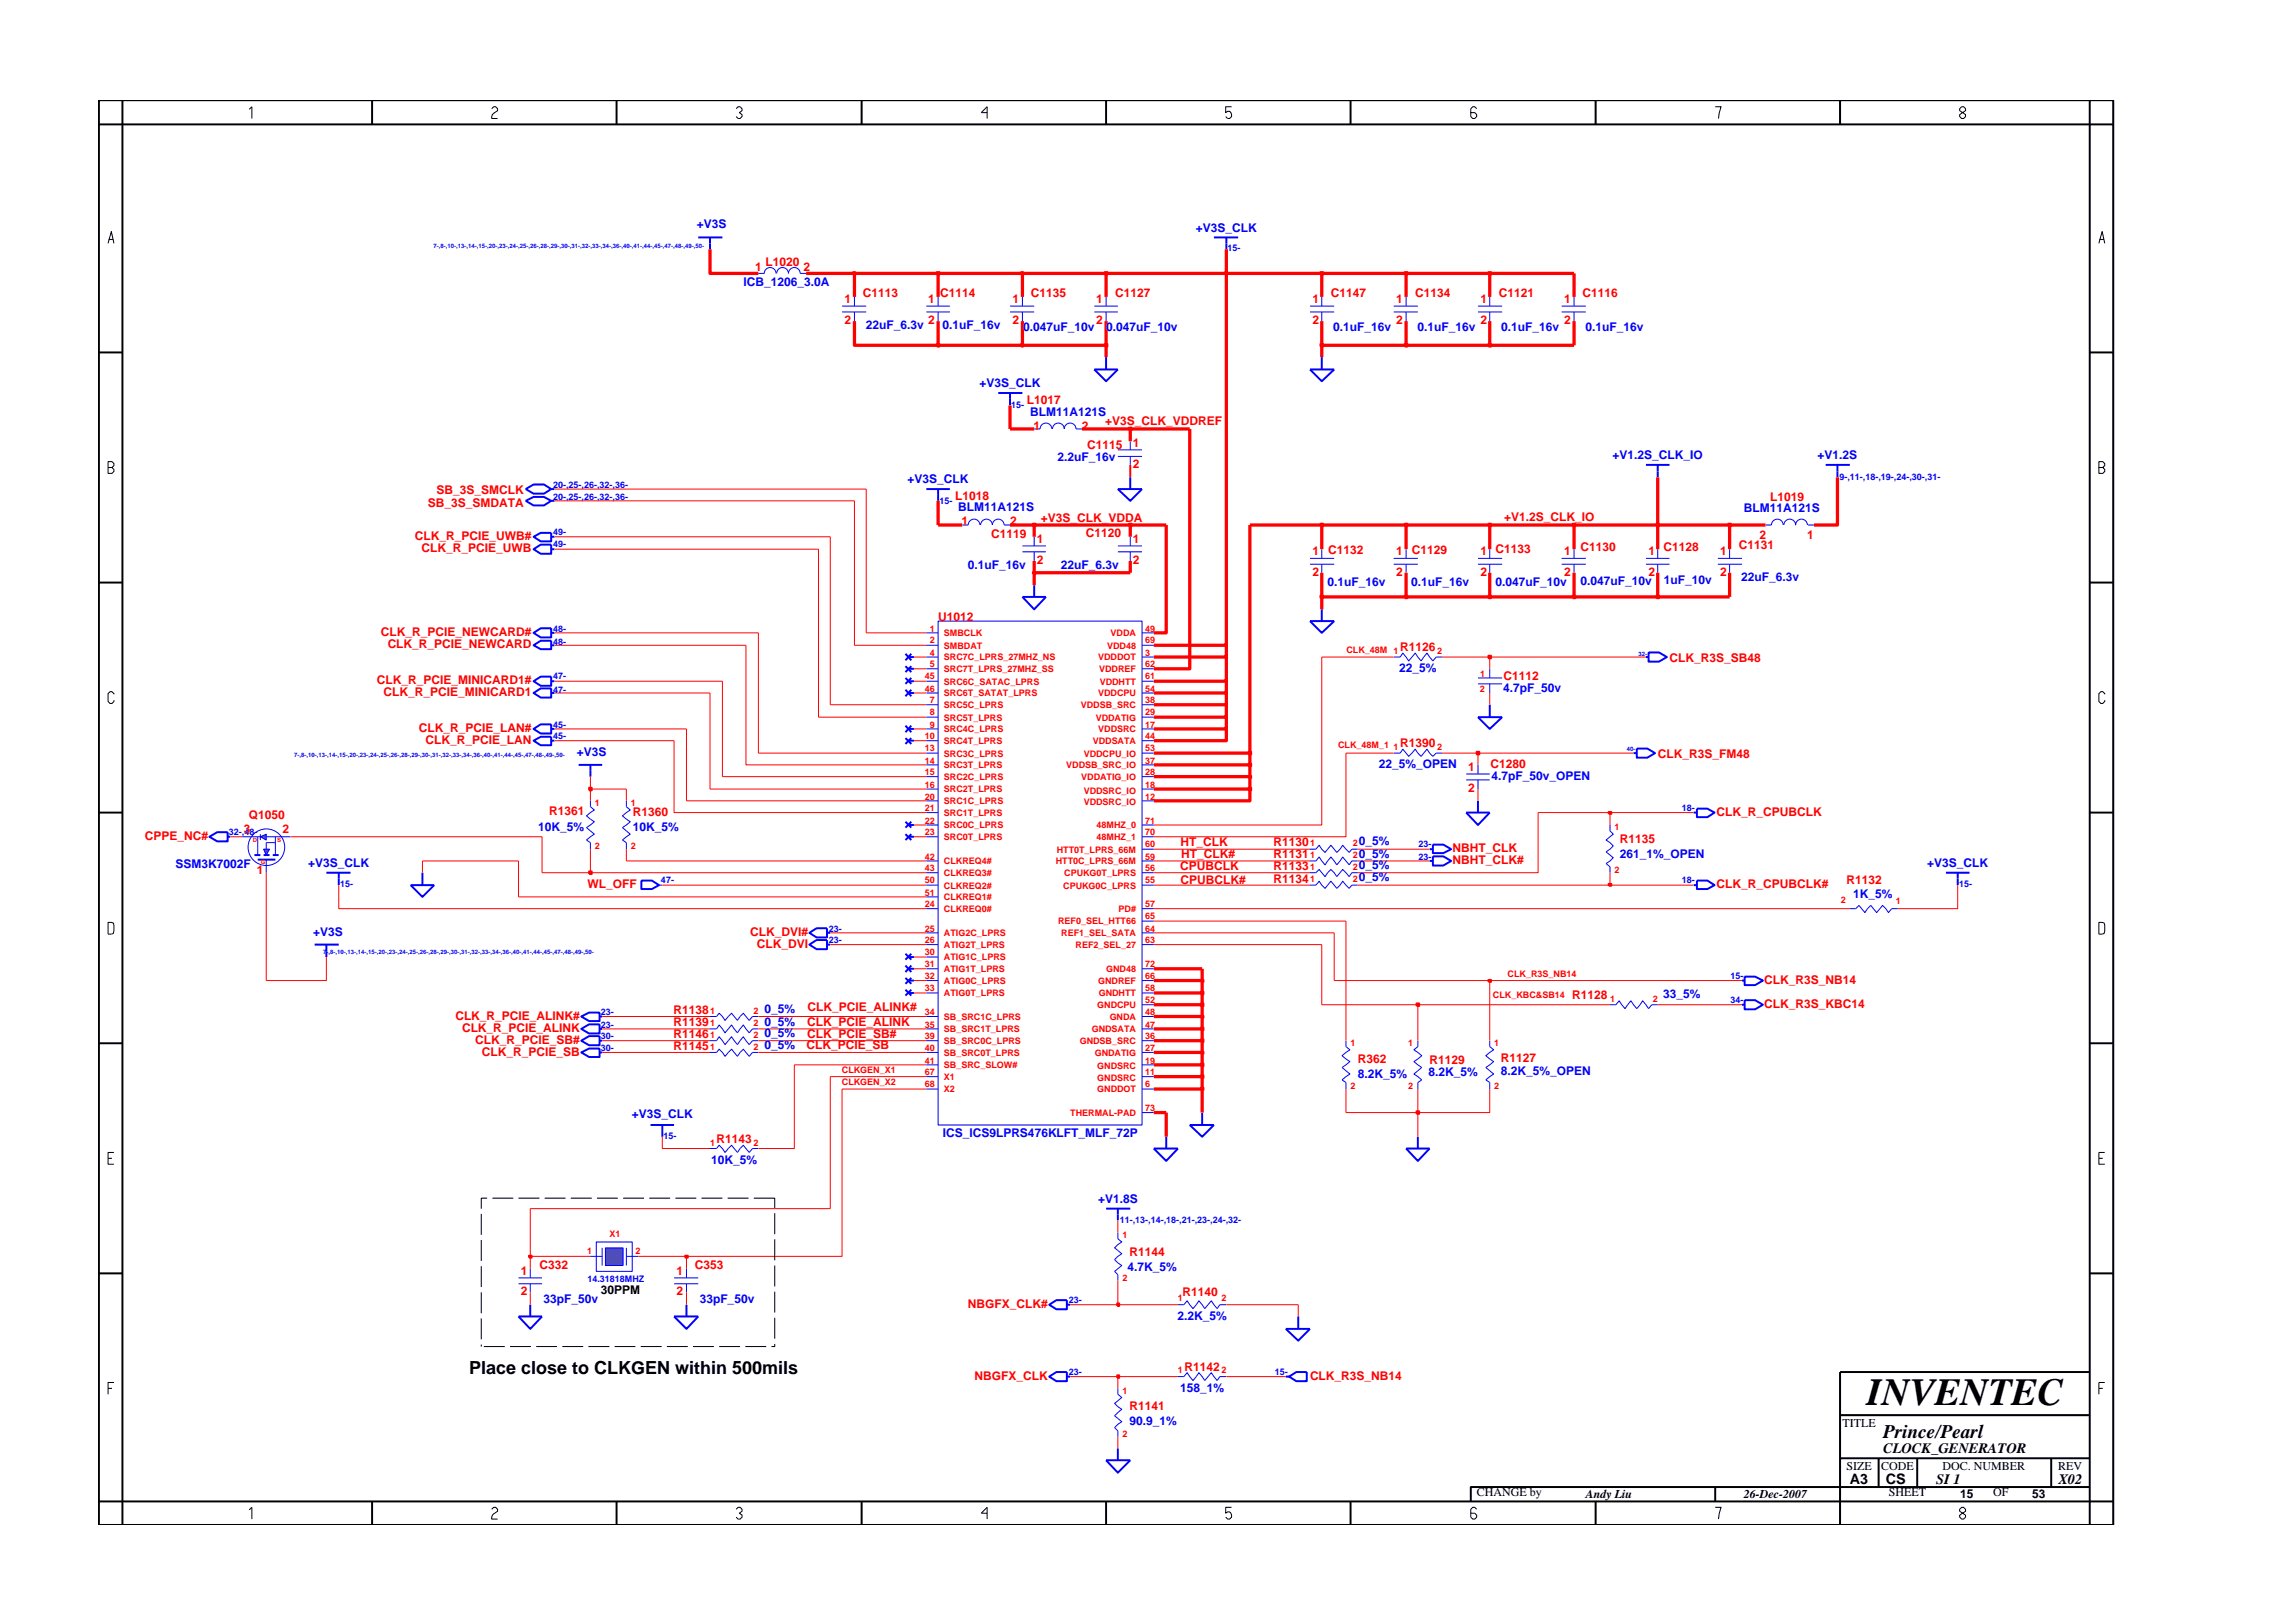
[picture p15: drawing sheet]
<svg xmlns="http://www.w3.org/2000/svg" width="297mm" height="210mm" viewBox="0 0 297 210" stroke-linecap="round" stroke-linejoin="round" font-family="sans-serif">
<defs><g id="words">
<text font-size="5" x="241.8" y="182">INVENTEC</text>
<text font-size="2.5" x="244" y="186.3">Prince/Pearl</text>
<text font-size="2.3" x="60.8" y="178">Place close to CLKGEN within 500mils</text>
<g font-size="1.9">
<text x="244" y="188.2">CLOCK_GENERATOR</text>
<text x="239.6" y="192.2">A3</text>
<text x="244.3" y="192.3">CS</text>
<text x="250.8" y="192.2">SI 1</text>
<text x="266.6" y="192.2">X02</text>
</g>
<g font-size="1.6" fill="#00f">
<text x="90.3" y="29.6">+V3S</text>
<text x="154.9" y="30">+V3S_CLK</text>
<text x="96.3" y="37.1">ICB_1206_3.0A</text>
<text x="112.2" y="42.6">22uF_6.3v</text>
<text x="122.1" y="42.6">0.1uF_16v</text>
<text x="132.5" y="42.9">0.047uF_10v</text>
<text x="143.3" y="42.9">0.047uF_10v</text>
<text x="172.7" y="42.9">0.1uF_16v</text>
<text x="183.6" y="42.9">0.1uF_16v</text>
<text x="194.5" y="42.9">0.1uF_16v</text>
<text x="205.4" y="42.9">0.1uF_16v</text>
<text x="126.9" y="50.2">+V3S_CLK</text>
<text x="133.5" y="53.9">BLM11A121S</text>
<text x="137" y="59.7">2.2uF_16v</text>
<text x="208.9" y="59.5">+V1.2S_CLK_IO</text>
<text x="235.5" y="59.5">+V1.2S</text>
<text x="117.6" y="62.6">+V3S_CLK</text>
<text x="124.1" y="66.2">BLM11A121S</text>
<text x="225.9" y="66.3">BLM11A121S</text>
<text x="125.4" y="73.8">0.1uF_16v</text>
<text x="137.4" y="73.7">22uF_6.3v</text>
<text x="172" y="75.9">0.1uF_16v</text>
<text x="182.8" y="75.9">0.1uF_16v</text>
<text x="193.7" y="76">0.047uF_10v</text>
<text x="204.8" y="75.8">0.047uF_10v</text>
<text x="215.5" y="75.7">1uF_10v</text>
<text x="225.5" y="75.3">22uF_6.3v</text>
<text x="181.3" y="87.1">22_5%</text>
<text x="194.7" y="89.7">4.7pF_50v</text>
<text x="74.7" y="97.9">+V3S</text>
<text x="178.6" y="99.5">22_5%_OPEN</text>
<text x="193.2" y="101.1">4.7pF_50v_OPEN</text>
<text x="69.7" y="107.6">10K_5%</text>
<text x="82" y="107.6">10K_5%</text>
<text x="22.7" y="112.4">SSM3K7002F</text>
<text x="39.9" y="112.3">+V3S_CLK</text>
<text x="176" y="109.5">0_5%</text>
<text x="176" y="112.6">0_5%</text>
<text x="176" y="111.1">0_5%</text>
<text x="209.8" y="111.1">261_1%_OPEN</text>
<text x="249.7" y="112.3">+V3S_CLK</text>
<text x="176" y="114.2">0_5%</text>
<text x="240" y="116.3">1K_5%</text>
<text x="40.6" y="121.3">+V3S</text>
<text x="99" y="131.3">0_5%</text>
<text x="215.5" y="129.3">33_5%</text>
<text x="99" y="134.4">0_5%</text>
<text x="99" y="132.9">0_5%</text>
<text x="99" y="135.9">0_5%</text>
<text x="175.9" y="139.6">8.2K_5%</text>
<text x="185.1" y="139.4">8.2K_5%</text>
<text x="194.4" y="139.3">8.2K_5%_OPEN</text>
<text x="81.8" y="144.9">+V3S_CLK</text>
<text x="122.1" y="147.3">ICS_ICS9LPRS476KLFT_MLF_72P</text>
<text x="92.1" y="150.7">10K_5%</text>
<text x="142.2" y="155.8">+V1.8S</text>
<text x="146.1" y="164.6">4.7K_5%</text>
<text x="70.4" y="168.8">33pF_50v</text>
<text x="90.6" y="168.8">33pF_50v</text>
<text x="152.5" y="171">2.2K_5%</text>
<text x="146.3" y="184.6">90.9_1%</text>
<text x="152.9" y="180.3">158_1%</text>
</g>
<g font-size="1.6" fill="#f00">
<text x="97.8" y="35.2">1</text>
<text x="99.2" y="34.4">L1020</text>
<text x="104.1" y="35.2">2</text>
<text x="109.4" y="39.3">1</text>
<text x="109.4" y="42">2</text>
<text x="111.8" y="38.5">C1113</text>
<text x="120.2" y="39.3">1</text>
<text x="120.2" y="42">2</text>
<text x="121.8" y="38.5">C1114</text>
<text x="131.2" y="39.3">1</text>
<text x="131.2" y="42">2</text>
<text x="133.5" y="38.5">C1135</text>
<text x="142" y="39.3">1</text>
<text x="142" y="42">2</text>
<text x="144.5" y="38.5">C1127</text>
<text x="170" y="39.3">1</text>
<text x="170" y="42">2</text>
<text x="172.4" y="38.5">C1147</text>
<text x="180.9" y="39.3">1</text>
<text x="180.9" y="42">2</text>
<text x="183.3" y="38.5">C1134</text>
<text x="191.8" y="39.3">1</text>
<text x="191.8" y="42">2</text>
<text x="194.2" y="38.5">C1121</text>
<text x="202.6" y="39.3">1</text>
<text x="202.6" y="42">2</text>
<text x="205" y="38.5">C1116</text>
<text x="133" y="52.4">L1017</text>
<text x="133.9" y="55.7">1</text>
<text x="140.2" y="55.7">2</text>
<text x="140.8" y="58.2">C1115</text>
<text x="143.2" y="55">+V3S_CLK_VDDREF</text>
<text x="146.7" y="57.9">1</text>
<text x="55.4" y="65.6">SB_3S_SMDATA</text>
<text x="56.5" y="64">SB_3S_SMCLK</text>
<text x="123.7" y="64.8">L1018</text>
<text x="146.7" y="60.6">2</text>
<text x="229.3" y="65">L1019</text>
<text x="53.8" y="70">CLK_R_PCIE_UWB#</text>
<text x="54.6" y="71.5">CLK_R_PCIE_UWB</text>
<text x="124.6" y="68">1</text>
<text x="128.4" y="69.7">C1119</text>
<text x="130.8" y="68">2</text>
<text x="134.3" y="70.4">1</text>
<text x="134.8" y="67.6">+V3S_CLK_VDDA</text>
<text x="140.7" y="69.6">C1120</text>
<text x="146.8" y="70.4">1</text>
<text x="170" y="71.9">1</text>
<text x="172.1" y="71.7">C1132</text>
<text x="180.9" y="71.9">1</text>
<text x="182.9" y="71.7">C1129</text>
<text x="191.8" y="71.9">1</text>
<text x="193.7" y="71.6">C1133</text>
<text x="194.8" y="67.5">+V1.2S_CLK_IO</text>
<text x="202.6" y="71.9">1</text>
<text x="204.8" y="71.4">C1130</text>
<text x="213.5" y="71.9">1</text>
<text x="215.5" y="71.4">C1128</text>
<text x="222.9" y="71.9">1</text>
<text x="225.2" y="71.1">C1131</text>
<text x="227.9" y="69.9">2</text>
<text x="234.1" y="69.9">1</text>
<text x="134.3" y="73.1">2</text>
<text x="146.8" y="73.1">2</text>
<text x="170" y="74.6">2</text>
<text x="180.9" y="74.6">2</text>
<text x="191.8" y="74.6">2</text>
<text x="202.6" y="74.6">2</text>
<text x="213.5" y="74.6">2</text>
<text x="222.9" y="74.6">2</text>
<text x="49.4" y="82.4">CLK_R_PCIE_NEWCARD#</text>
<text x="50.2" y="83.9">CLK_R_PCIE_NEWCARD</text>
<text x="121.5" y="80.5">U1012</text>
<text x="48.8" y="88.6">CLK_R_PCIE_MINICARD1#</text>
<text x="181.4" y="84.4">R1126</text>
<text x="194.8" y="88.1">C1112</text>
<text x="216.3" y="85.7">CLK_R3S_SB48</text>
<text x="49.7" y="90.2">CLK_R_PCIE_MINICARD1</text>
<text x="54.3" y="94.8">CLK_R_PCIE_LAN#</text>
<text x="55.1" y="96.4">CLK_R_PCIE_LAN</text>
<text x="181.4" y="96.8">R1390</text>
<text x="190.2" y="99.9">1</text>
<text x="193.1" y="99.5">C1280</text>
<text x="214.7" y="98.1">CLK_R3S_FM48</text>
<text x="31.6" y="107.9">3</text>
<text x="32.2" y="106.1">Q1050</text>
<text x="36.6" y="107.9">2</text>
<text x="71.1" y="105.6">R1361</text>
<text x="82" y="105.7">R1360</text>
<text x="190.2" y="102.6">2</text>
<text x="222.4" y="105.7">CLK_R_CPUBCLK</text>
<text x="18.8" y="108.8">CPPE_NC#</text>
<text x="33.3" y="113.3">1</text>
<text x="152.9" y="112.7">CPUBCLK</text>
<text x="152.9" y="109.6">HT_CLK</text>
<text x="153" y="111.1">HT_CLK#</text>
<text x="165" y="109.6">R1130</text>
<text x="165" y="112.7">R1133</text>
<text x="165" y="111.2">R1131</text>
<text x="188.2" y="111.9">NBHT_CLK#</text>
<text x="188.2" y="110.3">NBHT_CLK</text>
<text x="209.8" y="109.2">R1135</text>
<text x="76.1" y="115">WL_OFF</text>
<text x="152.9" y="114.5">CPUBCLK#</text>
<text x="165" y="114.3">R1134</text>
<text x="222.4" y="115">CLK_R_CPUBCLK#</text>
<text x="239.2" y="114.6">R1132</text>
<text x="97.2" y="121.3">CLK_DVI#</text>
<text x="98" y="122.8">CLK_DVI</text>
<text x="87.2" y="131.3">R1138</text>
<text x="104.6" y="131">CLK_PCIE_ALINK#</text>
<text x="203.6" y="129.4">R1128</text>
<text x="228.5" y="130.6">CLK_R3S_KBC14</text>
<text x="228.5" y="127.4">CLK_R3S_NB14</text>
<text x="59" y="132.1">CLK_R_PCIE_ALINK#</text>
<text x="59.8" y="133.7">CLK_R_PCIE_ALINK</text>
<text x="61.6" y="135.2">CLK_R_PCIE_SB#</text>
<text x="62.4" y="136.8">CLK_R_PCIE_SB</text>
<text x="87.2" y="134.5">R1146</text>
<text x="87.2" y="133">R1139</text>
<text x="87.2" y="136">R1145</text>
<text x="104.5" y="135.9">CLK_PCIE_SB</text>
<text x="104.5" y="132.9">CLK_PCIE_ALINK</text>
<text x="104.6" y="134.5">CLK_PCIE_SB#</text>
<text x="175.9" y="137.7">R362</text>
<text x="185.2" y="137.8">R1129</text>
<text x="194.4" y="137.6">R1127</text>
<text x="92.8" y="148">R1143</text>
<text x="67.5" y="165.1">1</text>
<text x="67.5" y="167.8">2</text>
<text x="69.9" y="164.3">C332</text>
<text x="87.6" y="165.1">1</text>
<text x="87.6" y="167.8">2</text>
<text x="90" y="164.3">C353</text>
<text x="146.3" y="162.7">R1144</text>
<text x="153.2" y="167.9">R1140</text>
<text x="125.4" y="169.4">NBGFX_CLK#</text>
<text x="126.3" y="178.7">NBGFX_CLK</text>
<text x="153.4" y="177.6">R1142</text>
<text x="169.7" y="178.7">CLK_R3S_NB14</text>
<text x="146.3" y="182.7">R1141</text>
</g>
<g font-size="1.6">
<text x="77.8" y="167.7">30PPM</text>
<text x="238.7" y="184.8">TITLE</text>
<text x="239.2" y="190.4">SIZE</text>
<text x="243.7" y="190.4">CODE</text>
<text x="251.6" y="190.4">DOC. NUMBER</text>
<text x="266.6" y="190.4">REV</text>
<text x="191.3" y="193.9">CHANGE by</text>
<text x="205.4" y="194.1">Andy Liu</text>
<text x="225.9" y="194.1">26-Dec-2007</text>
<text x="244.7" y="193.9">SHEET</text>
<text x="253.9" y="194.1">15</text>
<text x="258.2" y="193.9">OF</text>
<text x="263.3" y="194.1">53</text>
</g>
<g font-size="1.2" fill="#00f">
<text x="159" y="32.6">15-</text>
<text x="131" y="52.8">15-</text>
<text x="71.7" y="63.2">20-,25-,26-,32-,36-</text>
<text x="71.7" y="64.7">20-,25-,26-,32-,36-</text>
<text x="121.7" y="65.3">15-</text>
<text x="238.3" y="62.1">9-,11-,18-,19-,24-,30-,31-</text>
<text x="71.7" y="70.9">49-</text>
<text x="71.7" y="69.4">49-</text>
<text x="71.7" y="83.6">48-</text>
<text x="71.7" y="81.8">48-</text>
<text x="71.7" y="89.8">47-</text>
<text x="71.7" y="88">47-</text>
<text x="71.7" y="94.3">45-</text>
<text x="71.7" y="95.8">45-</text>
<text x="217.9" y="105.1">18-</text>
<text x="29.7" y="108.2">32-,48-</text>
<text x="183.8" y="109.8">23-</text>
<text x="183.8" y="111.4">23-</text>
<text x="44.1" y="115">15-</text>
<text x="85.6" y="114.4">47-</text>
<text x="217.9" y="114.4">18-</text>
<text x="253.8" y="115">15-</text>
<text x="107.4" y="122.2">23-</text>
<text x="107.4" y="120.7">23-</text>
<text x="77.8" y="131.5">23-</text>
<text x="224.2" y="126.9">15-</text>
<text x="224.2" y="130">34-</text>
<text x="77.8" y="133.1">23-</text>
<text x="77.8" y="134.6">30-</text>
<text x="77.8" y="136.2">30-</text>
<text x="86" y="147.5">15-</text>
<text x="145.1" y="158.5">11-,13-,14-,18-,21-,23-,24-,32-</text>
<text x="76.1" y="166.1">14.31818MHZ</text>
<text x="138.5" y="168.9">23-</text>
<text x="138.5" y="178.2">23-</text>
<text x="165.1" y="178.2">15-</text>
</g>
<g font-size="1.2" fill="#f00">
<text x="120.5" y="81.8">1</text>
<text x="120.5" y="83.3">2</text>
<text x="122.3" y="82.4">SMBCLK</text>
<text x="143.9" y="82.4">VDDA</text>
<text x="148.4" y="83.3">69</text>
<text x="148.4" y="81.8">49</text>
<text x="119.8" y="88">45</text>
<text x="119.8" y="89.6">46</text>
<text x="120.5" y="84.9">4</text>
<text x="120.5" y="86.5">5</text>
<text x="122.3" y="88.7">SRC6C_SATAC_LPRS</text>
<text x="122.3" y="85.6">SRC7C_LPRS_27MHZ_NS</text>
<text x="122.3" y="87.1">SRC7T_LPRS_27MHZ_SS</text>
<text x="122.3" y="84">SMBDAT</text>
<text x="142.3" y="85.6">VDDDOT</text>
<text x="142.4" y="87.1">VDDREF</text>
<text x="142.5" y="88.7">VDDHTT</text>
<text x="143.4" y="84">VDD48</text>
<text x="148.4" y="89.6">54</text>
<text x="148.4" y="84.9">3</text>
<text x="148.4" y="88">61</text>
<text x="148.4" y="86.5">62</text>
<text x="174.4" y="84.6">CLK_48M</text>
<text x="180.5" y="84.7">1</text>
<text x="186.2" y="84.7">2</text>
<text x="191.7" y="89.6">2</text>
<text x="191.7" y="87.7">1</text>
<text x="119.8" y="95.8">10</text>
<text x="120.5" y="94.3">9</text>
<text x="120.5" y="91.1">7</text>
<text x="120.5" y="92.7">8</text>
<text x="122.3" y="94.9">SRC4C_LPRS</text>
<text x="122.3" y="91.7">SRC5C_LPRS</text>
<text x="122.3" y="93.3">SRC5T_LPRS</text>
<text x="122.3" y="90.2">SRC6T_SATAT_LPRS</text>
<text x="140" y="91.7">VDDSB_SRC</text>
<text x="141.9" y="93.3">VDDATIG</text>
<text x="142.3" y="90.2">VDDCPU</text>
<text x="142.3" y="94.9">VDDSRC</text>
<text x="148.4" y="92.7">29</text>
<text x="148.4" y="95.8">44</text>
<text x="148.4" y="91.1">38</text>
<text x="148.4" y="94.3">17</text>
<text x="119.8" y="100.4">15</text>
<text x="119.8" y="97.3">13</text>
<text x="119.8" y="98.9">14</text>
<text x="122.3" y="98">SRC3C_LPRS</text>
<text x="122.3" y="99.5">SRC3T_LPRS</text>
<text x="122.3" y="96.4">SRC4T_LPRS</text>
<text x="122.3" y="101.1">SRC2C_LPRS</text>
<text x="138.1" y="99.5">VDDSB_SRC_IO</text>
<text x="140.1" y="101.1">VDDATIG_IO</text>
<text x="140.4" y="98">VDDCPU_IO</text>
<text x="141.5" y="96.4">VDDSATA</text>
<text x="148.4" y="100.4">28</text>
<text x="148.4" y="97.3">53</text>
<text x="148.4" y="98.9">37</text>
<text x="173.3" y="96.9">CLK_48M_1</text>
<text x="180.5" y="97.1">1</text>
<text x="186.2" y="97.1">2</text>
<text x="77.1" y="104.5">1</text>
<text x="81.7" y="104.5">1</text>
<text x="119.8" y="102.1">16</text>
<text x="119.8" y="106.7">22</text>
<text x="119.8" y="103.6">20</text>
<text x="119.8" y="105.1">21</text>
<text x="122.3" y="102.7">SRC2T_LPRS</text>
<text x="122.3" y="107.3">SRC0C_LPRS</text>
<text x="122.3" y="104.2">SRC1C_LPRS</text>
<text x="122.3" y="105.7">SRC1T_LPRS</text>
<text x="140.4" y="104.3">VDDSRC_IO</text>
<text x="140.4" y="102.8">VDDSRC_IO</text>
<text x="142.1" y="107.3">48MHZ_0</text>
<text x="148.4" y="103.6">12</text>
<text x="148.4" y="102.1">18</text>
<text x="148.4" y="106.7">71</text>
<text x="209.2" y="107.6">1</text>
<text x="77.1" y="110">2</text>
<text x="81.7" y="110">2</text>
<text x="119.8" y="108.2">23</text>
<text x="119.8" y="112.9">43</text>
<text x="119.8" y="111.4">42</text>
<text x="122.3" y="108.8">SRC0T_LPRS</text>
<text x="122.3" y="113.5">CLKREQ3#</text>
<text x="122.3" y="112">CLKREQ4#</text>
<text x="136.8" y="112">HTT0C_LPRS_66M</text>
<text x="136.9" y="110.4">HTT0T_LPRS_66M</text>
<text x="137.9" y="113.5">CPUKG0T_LPRS</text>
<text x="142.1" y="108.8">48MHZ_1</text>
<text x="148.4" y="111.4">59</text>
<text x="148.4" y="109.8">60</text>
<text x="148.4" y="112.9">56</text>
<text x="148.4" y="108.2">70</text>
<text x="169.7" y="111.1">1</text>
<text x="169.7" y="109.6">1</text>
<text x="169.7" y="112.7">1</text>
<text x="175.2" y="109.6">2</text>
<text x="175.2" y="111.1">2</text>
<text x="175.2" y="112.7">2</text>
<text x="209.2" y="113.1">2</text>
<text x="119.8" y="116">51</text>
<text x="119.8" y="114.4">50</text>
<text x="119.8" y="117.5">24</text>
<text x="122.3" y="115.1">CLKREQ2#</text>
<text x="122.3" y="118.2">CLKREQ0#</text>
<text x="122.3" y="116.6">CLKREQ1#</text>
<text x="137.1" y="119.8">REF0_SEL_HTT66</text>
<text x="137.7" y="115.1">CPUKG0C_LPRS</text>
<text x="144.9" y="118.2">PD#</text>
<text x="148.4" y="117.5">57</text>
<text x="148.4" y="119.1">65</text>
<text x="148.4" y="114.4">55</text>
<text x="169.7" y="114.2">1</text>
<text x="175.2" y="114.2">2</text>
<text x="238.5" y="117">2</text>
<text x="245.6" y="117.1">1</text>
<text x="119.8" y="123.7">30</text>
<text x="119.8" y="125.3">31</text>
<text x="119.8" y="120.7">25</text>
<text x="119.8" y="122.2">26</text>
<text x="122.3" y="124.4">ATIG1C_LPRS</text>
<text x="122.3" y="125.9">ATIG1T_LPRS</text>
<text x="122.3" y="121.3">ATIG2C_LPRS</text>
<text x="122.3" y="122.8">ATIG2T_LPRS</text>
<text x="137.5" y="121.3">REF1_SEL_SATA</text>
<text x="139.3" y="122.8">REF2_SEL_27</text>
<text x="143.3" y="125.9">GND48</text>
<text x="148.4" y="120.7">64</text>
<text x="148.4" y="122.2">63</text>
<text x="148.4" y="125.3">72</text>
<text x="92" y="131.3">1</text>
<text x="97.6" y="131.3">2</text>
<text x="119.8" y="131.5">34</text>
<text x="119.8" y="126.9">32</text>
<text x="119.8" y="128.4">33</text>
<text x="122.3" y="127.5">ATIG0C_LPRS</text>
<text x="122.3" y="129.1">ATIG0T_LPRS</text>
<text x="142.1" y="130.6">GNDCPU</text>
<text x="142.3" y="127.5">GNDREF</text>
<text x="142.3" y="129.1">GNDHTT</text>
<text x="148.4" y="128.4">58</text>
<text x="148.4" y="126.9">66</text>
<text x="148.4" y="131.5">48</text>
<text x="148.4" y="130">52</text>
<text x="193.4" y="129.3">CLK_KBC&amp;SB14</text>
<text x="195.3" y="126.5">CLK_R3S_NB14</text>
<text x="208.6" y="129.8">1</text>
<text x="214.1" y="129.8">2</text>
<text x="92" y="134.5">1</text>
<text x="92" y="132.9">1</text>
<text x="92" y="136">1</text>
<text x="97.6" y="134.5">2</text>
<text x="97.6" y="132.9">2</text>
<text x="97.6" y="136">2</text>
<text x="119.8" y="136.2">40</text>
<text x="119.8" y="133.1">35</text>
<text x="119.8" y="137.8">41</text>
<text x="119.8" y="134.6">39</text>
<text x="122.3" y="136.8">SB_SRC0T_LPRS</text>
<text x="122.3" y="132.1">SB_SRC1C_LPRS</text>
<text x="122.3" y="133.7">SB_SRC1T_LPRS</text>
<text x="122.3" y="135.3">SB_SRC0C_LPRS</text>
<text x="139.9" y="135.3">GNDSB_SRC</text>
<text x="141.4" y="133.7">GNDSATA</text>
<text x="141.8" y="136.8">GNDATIG</text>
<text x="143.7" y="132.1">GNDA</text>
<text x="148.4" y="133.1">47</text>
<text x="148.4" y="134.6">36</text>
<text x="148.4" y="136.2">27</text>
<text x="148.4" y="137.8">19</text>
<text x="174.9" y="135.5">1</text>
<text x="182.4" y="135.5">1</text>
<text x="193.6" y="135.5">1</text>
<text x="109.1" y="139.1">CLKGEN_X1</text>
<text x="109.1" y="140.6">CLKGEN_X2</text>
<text x="119.8" y="139.3">67</text>
<text x="119.8" y="140.8">68</text>
<text x="122.3" y="138.4">SB_SRC_SLOW#</text>
<text x="122.3" y="139.9">X1</text>
<text x="122.3" y="141.5">X2</text>
<text x="142.1" y="140.1">GNDSRC</text>
<text x="142.1" y="138.5">GNDSRC</text>
<text x="142.1" y="141.5">GNDDOT</text>
<text x="148.4" y="144">73</text>
<text x="148.4" y="139.3">11</text>
<text x="148.4" y="140.8">6</text>
<text x="174.9" y="141.1">2</text>
<text x="182.4" y="141.1">2</text>
<text x="193.6" y="141.1">2</text>
<text x="92" y="148.4">1</text>
<text x="97.6" y="148.4">2</text>
<text x="138.6" y="144.6">THERMAL-PAD</text>
<text x="78.9" y="160.2">X1</text>
<text x="145.4" y="160.3">1</text>
<text x="76.1" y="162.4">1</text>
<text x="82.3" y="162.4">2</text>
<text x="145.4" y="165.9">2</text>
<text x="152.6" y="168.6">1</text>
<text x="158.2" y="168.6">2</text>
<text x="152.6" y="177.9">1</text>
<text x="158.2" y="177.9">2</text>
<text x="145.4" y="180.6">1</text>
<text x="145.4" y="186.1">2</text>
</g>
<g font-size=".8" fill="#00f">
<text x="56.2" y="32.1">7-,8-,10-,13-,14-,15-,20-,23-,24-,25-,26-,28-,29-,30-,31-,32-,33-,34-,36-,40-,41-,44-,45-,47-,48-,49-,50-</text>
<text x="212.3" y="84.9">32-</text>
<text x="38.1" y="98.1">7-,8-,10-,13-,14-,15-,20-,23-,24-,25-,26-,28-,29-,30-,31-,32-,33-,34-,36-,40-,41-,44-,45-,47-,48-,49-,50-</text>
<text x="210.7" y="97.3">40-</text>
<text x="41.8" y="123.6">7-,8-,10-,13-,14-,15-,20-,23-,24-,25-,26-,28-,29-,30-,31-,32-,33-,34-,36-,40-,41-,44-,45-,47-,48-,49-,50-</text>
</g>
<g font-size=".8" fill="#f00">
<text x="32.7" y="109.1">D</text>
<text x="33.8" y="111.9">G</text>
<text x="35.9" y="109.1">S</text>
</g>
</g></defs>
<g fill="none" stroke="#00f" stroke-width=".13">
<path d="M98.2 35.4h.8a.76 .76 0 0 1 .8-.7 .76 .76 0 0 1 .7 .7M100.6 35.4a.76 .76 0 0 1 .8-.7 .76 .76 0 0 1 .7 .7 .76 .76 0 0 1 .8-.7 .76 .76 0 0 1 .8 .7h.7M141.8 39.7h3M143.3 38.5v1.2M180.5 39.7h3.2M182.1 38.5v1.2M141.8 40.4h3M143.3 40.4v1.2M144.8 59.1h3.1M144.8 58.3h3.1M146.4 57.2v1.1M146.4 59.1v1.1"/>
<path d="M180.5 40.4h3.2M182.1 40.4v1.2M124.7 68h.7a.76 .76 0 0 1 .8-.7 .76 .76 0 0 1 .7 .7M127 68a.76 .76 0 0 1 .8-.7 .76 .76 0 0 1 .8 .7 .76 .76 0 0 1 .7-.7 .76 .76 0 0 1 .8 .7h.7M213.2 72.3h3.1M213.2 73.1h3.1M214.7 71.1v1.2M214.7 73.1v1.1M180.5 85.1h.9l.3-.5 .8 1 .8-1 .8 1 .8-1 .7 1 .4-.5h.8M191.5 87.8h3.1M191.5 99.1v1.2M191.5 88.6h3.1"/>
<path d="M193 86.6v1.2M193 88.6v1.2M189.9 100.3h3.1M189.9 101h3.1M191.5 101v1.2M92 133.3h.8l.4-.5 .7 1 .9-1 .7 1 .8-1 .8 1 .4-.5h.7M92 134.8h.8l.4-.5 .7 1 .9-1 .7 1 .8-1 .8 1 .4-.5h.7M76.5 162.8h1.5M77.2 160.9h4.7v3.8h-4.7zM78 161.7v2.2M81.1 162.8h1.6M81.1 161.7v2.2"/>
<path d="M152.6 178.3h.8l.4-.5 .7 1 .8-1 .8 1 .8-1 .8 1 .3-.5h.9"/>
</g>
<g fill="none" stroke="#00f" stroke-width=".25">
<path d="M90.5 30.8h3.1M92 30.8v1.5M141.8 47.9h3l-1.5 1.5zM143.3 46.3v1.6M69.1 89.8l.9-.6h1.4v1.2h-1.4zM69.1 94.4l.9-.6h1.4v1.2h-1.4zM71.4 89.8h.4M71.4 94.4h.4M75 99.1h3M76.5 99.1v1.5M117.3 89.4l.8 .8M117.6 89.8h.8"/>
<path d="M118.1 89.4l-.8 .8M117.3 106.5l.8 .7M117.3 108.1l.8 .7M117.6 106.9h.8M117.6 108.4h.8M118.1 106.5l-.8 .7M118.1 108.1l-.8 .7M185.2 111.5h.4M185.2 110h.4M185.6 110.9h1.4l1 .6-1 .6h-1.4zM185.6 109.4h1.4l1 .6-1 .5h-1.4zM75.3 136.3l1-.5h1.4v1.1h-1.4z"/>
<path d="M77.7 136.3h.3M104.8 120.8l1-.5h1.3v1.1h-1.3zM104.8 122.4l1-.6h1.3v1.2h-1.3zM107.1 120.8h.5M107.1 122.4h.5M117.3 128.2l.8 .8M117.6 128.6h.8M118.1 128.2l-.8 .8M149.5 148.8h3.1l-1.5 1.6zM151.1 147.3v1.5"/>
</g>
<path d="M78.4 161.7h2.3v2.2h-2.3z" fill="#3c3cc8"/>
<g fill="none" stroke="#00f" stroke-width=".13">
<path d="M109.1 39.7h3.1M110.7 38.5v1.2M130.8 39.7h3.2M132.4 38.5v1.2M169.7 39.7h3.1M171.2 38.5v1.2M191.5 39.7h3.1M193 38.5v1.2M202.3 39.7h3.1M203.9 38.5v1.2M109.1 40.4h3.1M110.7 40.4v1.2"/>
<path d="M130.8 40.4h3.2M132.4 40.4v1.2M169.7 40.4h3.1M171.2 40.4v1.2M191.5 40.4h3.1M193 40.4v1.2M202.3 40.4h3.1M203.9 40.4v1.2M132.4 70.7h3.1M132.4 71.5h3.1M134 69.5v1.2M134 71.5v1.2"/>
<path d="M180.5 73.1h3.2M180.5 72.3h3.2M182.1 71.1v1.2M182.1 73.1v1.1M191.5 72.3h3.1M191.5 73.1h3.1M193 71.1v1.2M193 73.1v1.1M202.3 73.1h3.1M202.3 72.3h3.1M203.9 71.1v1.2M203.9 73.1v1.1"/>
<path d="M120 85.1h1.5M120 88.3h1.5M120 91.3h1.5M120 94.4h1.5M120 97.6h1.5M120 82h1.5M120 83.6h1.5M120 86.6h1.5M120 89.8h1.5M120 92.9h1.5M120 96h1.5M120 99.1h1.5"/>
<path d="M121.5 80.5h26.4v65.2h-26.4zM147.9 82h1.6M147.9 83.6h1.6M147.9 86.6h1.6M147.9 89.8h1.6M147.9 92.9h1.6M147.9 96h1.6M147.9 99.1h1.6M147.9 85.1h1.6M147.9 88.3h1.6M147.9 91.3h1.6M147.9 94.4h1.6"/>
<path d="M147.9 97.6h1.6M34.5 111.4v1.7M81.1 103.7v.8l.5 .4-1 .8 1 .8-1 .7 1 .9-1 .7 .5 .4v.8M85.4 114.7h.4M120 111.5h1.5M120 117.7h1.5M120 100.6h1.5M120 103.7h1.5M120 106.9h1.5M120 114.7h1.5M120 102.2h1.5M120 105.3h1.5"/>
<path d="M120 108.4h1.5M120 113.1h1.5M120 116.2h1.5M147.9 110h1.6M147.9 117.7h1.6M147.9 103.7h1.6M147.9 106.9h1.6M147.9 113.1h1.6M147.9 111.5h1.6M147.9 100.6h1.6M147.9 102.2h1.6M147.9 108.4h1.6"/>
<path d="M147.9 114.7h1.6M147.9 119.3h1.6M169.7 111.5h.8l.4-.5 .7 1 .8-1 .8 1 .7-1 .9 1 .3-.5h.8M169.7 110h.8l.4-.5 .7 .9 .8-.9 .8 .9 .7-.9 .9 .9 .3-.4h.8M239.6 117.7h.8l.4-.4 .8 .9 .7-.9 .8 .9 .8-.9 .7 .9 .5-.5h.7M120 122.4h1.5M120 125.5h1.5M120 128.6h1.5M120 133.3h1.5M120 136.3h1.5M120 139.5h1.5M120 120.8h1.5"/>
<path d="M120 124h1.5M120 127h1.5M120 131.7h1.5M120 134.8h1.5M120 138h1.5M147.9 120.8h1.6M147.9 125.5h1.6M147.9 128.6h1.6M147.9 131.7h1.6M147.9 134.8h1.6M147.9 138h1.6M147.9 139.5h1.6"/>
<path d="M147.9 122.4h1.6M147.9 127h1.6M147.9 133.3h1.6M147.9 136.3h1.6M147.9 130.2h1.6M183.7 134.8v.8l-.5 .4 1 .8-1 .7 1 .8-1 .8 1 .8-.5 .3v.9M193 134.8v.8l.5 .4-1 .8 1 .7-1 .8 1 .8-1 .8 .5 .3v.9M208.6 130.2h.7l.4-.5 .8 1 .8-1 .7 1 .8-1 .8 1 .4-.5h.7M120 141.1h1.5M147.9 144.1h1.6M147.9 141.1h1.6M78.4 161.7h2.3v2.2h-2.3z"/>
<path d="M144.8 179.9v.7l.5 .4-.9 .8 .9 .8-.9 .8 .9 .8-.9 .7 .4 .5v.7"/>
</g>
<g fill="none" stroke="#00f" stroke-width=".25">
<path d="M129.3 50.9h3.1M130.8 50.9v1.6M68.1 63.4l1-.6h1.4l.9 .6-.9 .6h-1.4zM69.1 69.5l.9-.5h1.4v1.1h-1.4zM71.4 69.5h.4M71.4 63.4h.4M132.4 77.3h3.1l-1.5 1.6zM134 75.8v1.5M171.2 78.9v1.6M236.5 60.2h3.1M238 60.2v1.6M69.1 96l.9-.6h1.4v1.1h-1.4z"/>
<path d="M69.1 82l.9-.6h1.4v1.2h-1.4zM71.4 96h.4M71.4 82h.4M117.3 94l.8 .9M117.3 86.3l.8 .8M117.3 84.7l.8 .8M117.6 86.6h.8M117.6 85.1h.8M117.6 94.4h.8M118.1 94l-.8 .9M118.1 86.3l-.8 .8M118.1 84.7l-.8 .8"/>
<path d="M169.7 80.5h3.1l-1.6 1.5zM191.5 92.9h3.1l-1.6 1.5zM193 91.3v1.6M211.6 97.6h.4M212 97h1.4l1 .6-1 .6h-1.4zM213.2 85.1h.4M213.6 84.5h1.3l1 .6-1 .6h-1.3zM27.1 108.4l1-.6h1.4v1.2h-1.4zM29.5 108.4h.3M33.4 111.4h2.3M53.2 114.7h3l-1.5 1.5zM54.7 113.1v1.6"/>
<path d="M83.1 114.1h1.3l1 .6-1 .5h-1.3zM219.4 114.7h.4M219.4 105.3h.4M219.8 114.1h1.4l.9 .6-.9 .5h-1.4zM219.8 104.8h1.4l.9 .5-.9 .6h-1.4zM252.1 113.1h3M253.6 113.1v1.6M40.8 122.4h3.1M42.3 122.4v1.6M75.3 134.8l1-.6h1.4v1.2h-1.4zM75.3 131.7l1-.5h1.4v1.1h-1.4zM77.7 134.8h.3"/>
<path d="M77.7 131.7h.3M117.3 123.6l.8 .7M117.6 124h.8M118.1 123.6l-.8 .7M225.7 127h.3M226 126.5h1.4l1 .5-1 .6h-1.4zM154.1 145.7h3.2l-1.6 1.6zM155.7 144.1v1.6M67.2 170.5h3l-1.5 1.7zM68.7 169v1.5M135.9 178.3l.9-.6h1.4v1.2h-1.4zM138.2 178.3h.4"/>
</g>
<path d="M33.7 108.4l.8-.3v.7z" fill="#3c3cc8"/>
<path d="M33.7 108.4l.8-.3v.7zM33.7 108.1v.7" fill="none" stroke="#00f" stroke-width=".13"/>
<path d="M34.1 110h.8l-.4 .8z" fill="#3c3cc8"/>
<g fill="none" stroke="#00f" stroke-width=".13">
<path d="M120 39.7h3M121.5 38.5v1.2M120 40.4h3M121.5 40.4v1.2M134 55.6h.7a.76 .76 0 0 1 .8-.8 .76 .76 0 0 1 .8 .8M136.3 55.6a.76 .76 0 0 1 .8-.8 .76 .76 0 0 1 .8 .8 .76 .76 0 0 1 .7-.8 .76 .76 0 0 1 .8 .8h.8M144.8 70.7h3.1M144.8 71.5h3.1M146.4 69.5v1.2M146.4 71.5v1.2M169.7 72.3h3.1M169.7 73.1h3.1"/>
<path d="M171.2 71.1v1.2M171.2 73.1v1.1M222.5 72.3h3.2M222.5 73.1h3.2M224.1 71.1v1.2M224.1 73.1v1.1M228.7 68h.8a.76 .76 0 0 1 .7-.7 .76 .76 0 0 1 .8 .7M231.1 68a.76 .76 0 0 1 .7-.7 .76 .76 0 0 1 .8 .7 .76 .76 0 0 1 .8-.7 .76 .76 0 0 1 .7 .7M234.2 68h.8M180.5 97.6h.9l.3-.5 .8 .9 .8-.9 .8 .9 .8-.9 .7 .9 .4-.4h.8M31.4 108.4h2.3M33.4 108.4v2.4"/>
<path d="M34.1 110h.8l-.4 .8zM34.5 108.4h3.1M35.7 108.4v2.4M35.7 109.2h-1.2v.8M76.5 103.7v.8l.5 .4-1 .8 1 .8-1 .7 1 .9-1 .7 .5 .4v.8M169.7 114.7h.8l.4-.5 .7 .9 .8-.9 .8 .9 .7-.9 .9 .9 .3-.4h.8M169.7 113.1h.8l.4-.5 .7 1 .8-1 .8 1 .7-1 .9 1 .3-.5h.8M208.6 106.9v.7l.4 .5-.9 .7 .9 .8-.9 .7 .9 .8-.9 .8 .5 .4v.8M92 136.3h.8l.4-.4 .7 .9 .9-.9 .7 .9 .8-.9 .8 .9 .4-.5h.7M92 131.7h.8l.4-.4 .7 .9 .9-.9 .7 .9 .8-.9 .8 .9 .4-.5h.7M174.4 134.8v.8l.5 .4-1.1 .8 1.1 .7-1.1 .8 1.1 .8-1.1 .8 .6 .3v.9M92 148.8h.8l.4-.4 .7 .9 .9-.9 .7 .9 .8-.9 .8 .9 .4-.5h.7"/>
<path d="M144.8 159.7v.8l.5 .4-.9 .8 .9 .7-.9 .8 .9 .7-.9 .8 .4 .4v.8M67.2 165.6h3M67.2 166.3h3M68.7 164.4v1.2M68.7 166.3v1.1M87.3 166.3h3.2M87.3 165.6h3.2M88.9 164.4v1.2M88.9 166.3v1.1M152.6 169h.8l.4-.5 .7 1 .8-1 .8 1 .8-1 .8 1 .3-.5h.9"/>
<circle cx="34.5" cy="109.8" r="2.37"/>
</g>
<g fill="none" stroke="#00f" stroke-width=".25">
<path d="M157.3 30.8h3.1M158.9 30.8v1.5M169.7 47.9h3.1l-1.6 1.5zM171.2 46.3v1.6M68.1 64.9l1-.5h1.4l.9 .5-.9 .6h-1.4zM69.1 71.1l.9-.5h1.4v1.1h-1.4zM71.4 64.9h.4M71.4 71.1h.4M120 63.4h3M121.5 63.4v1.5M144.8 63.4h3.1l-1.5 1.5zM146.4 61.8v1.6"/>
<path d="M213.2 60.2h3.1M214.7 60.2v1.6M69.1 88.3l.9-.6h1.4v1.1h-1.4zM69.1 83.6l.9-.6h1.4v1.1h-1.4zM71.4 88.3h.4M71.4 83.6h.4M117.3 87.8l.8 .8M117.3 95.6l.8 .8M117.6 88.3h.8M117.6 96h.8M118.1 87.8l-.8 .8M118.1 95.6l-.8 .8"/>
<path d="M33 110.8h.7M34.1 110.8h.8M35.3 110.8h.8M42.3 113.1h3.1M43.9 113.1v1.6M189.9 105.3h3.1l-1.5 1.6zM191.5 103.7v1.6M75.3 133.3l1-.6h1.4v1.2h-1.4zM77.7 133.3h.3M117.3 126.7l.8 .8M117.3 125.1l.8 .8M117.6 127h.8"/>
<path d="M117.6 125.5h.8M118.1 125.1l-.8 .8M118.1 126.7l-.8 .8M225.7 130.2h.3M226 129.6h1.4l1 .6-1 .6h-1.4zM84.3 145.7h3M85.8 145.7v1.6M143.3 156.6h3.1M144.8 156.6v1.5M182.1 148.8h3.1l-1.5 1.6zM183.7 147.3v1.5M87.3 170.5h3.2l-1.6 1.7z"/>
<path d="M88.9 169v1.5M135.9 169l.9-.6h1.4v1.2h-1.4zM138.2 169h.4M166.6 172.2h3.1l-1.5 1.5zM166.6 178.3h.4M167 178.3l.9-.6h1.4v1.2h-1.4zM168.2 170.5v1.7M143.3 189.2h3.1l-1.6 1.6zM144.8 187.6v1.6"/>
</g>
<path d="M138.6 178.3h6.2v1.6M144.8 186.1v1.5" fill="none" stroke="#f00" stroke-width=".13"/>
<path d="M144.7 178.2h.3v.3h-.3z" fill="#8e2323"/>
<path d="M144.7 178.2h.3v.3h-.3z" fill="none" stroke="#f00" stroke-width=".25"/>
<path d="M68.7 167.4v1.6M88.9 167.4v1.6M138.6 169h6.2M144.8 178.3h7.8M158.9 178.3h7.7M168.2 169v1.5" fill="none" stroke="#f00" stroke-width=".13"/>
<path d="M144.7 168.9h.3v.3h-.3z" fill="#8e2323"/>
<path d="M144.7 168.9h.3v.3h-.3z" fill="none" stroke="#f00" stroke-width=".25"/>
<path d="M68.7 162.8v1.6M88.9 162.8v1.6M144.8 165.9v3.1h7.8M158.9 169h9.3" fill="none" stroke="#f00" stroke-width=".13"/>
<path d="M68.5 162.7h.4v.2h-.4z" fill="#8e2323"/>
<path d="M68.5 162.7h.4v.2h-.4z" fill="none" stroke="#f00" stroke-width=".25"/>
<path d="M68.7 156.6v6.2h7.8M82.7 162.8h6.2" fill="none" stroke="#f00" stroke-width=".13"/>
<path d="M88.8 162.7h.3v.2h-.3z" fill="#8e2323"/>
<path d="M88.8 162.7h.3v.2h-.3z" fill="none" stroke="#f00" stroke-width=".25"/>
<path d="M102.9 138v10.8h-4.7M107.6 139.5v17.1h-38.9M85.8 147.3v1.5h6.2M109.1 141.1v21.7h-20.2M144.8 158.1v1.6M174.4 141.1v3h9.3v3.2" fill="none" stroke="#f00" stroke-width=".13"/>
<path d="M149.5 144.1h1.6v3.2M155.7 141.1v3" fill="none" stroke="#f00" stroke-width=".42"/>
<path d="M183.5 144h.3v.3h-.3z" fill="#8e2323"/>
<path d="M183.5 144h.3v.3h-.3z" fill="none" stroke="#f00" stroke-width=".25"/>
<path d="M109.1 141.1h10.9M183.7 141.1v3h9.3v-3" fill="none" stroke="#f00" stroke-width=".13"/>
<path d="M149.5 141.1h6.2" fill="none" stroke="#f00" stroke-width=".42"/>
<path d="M155.6 140.9h.3v.3h-.3z" fill="#8e2323"/>
<path d="M155.6 140.9h.3v.3h-.3z" fill="none" stroke="#f00" stroke-width=".25"/>
<path d="M149.5 139.5h6.2v1.6" fill="none" stroke="#f00" stroke-width=".42"/>
<path d="M107.6 139.5h12.4" fill="none" stroke="#f00" stroke-width=".13"/>
<path d="M155.6 139.3h.3v.3h-.3z" fill="#8e2323"/>
<path d="M155.6 139.3h.3v.3h-.3z" fill="none" stroke="#f00" stroke-width=".25"/>
<path d="M149.5 138h6.2v1.5" fill="none" stroke="#f00" stroke-width=".42"/>
<path d="M102.9 138h17.1" fill="none" stroke="#f00" stroke-width=".13"/>
<path d="M155.6 137.8h.3v.3h-.3z" fill="#8e2323"/>
<path d="M155.6 137.8h.3v.3h-.3z" fill="none" stroke="#f00" stroke-width=".25"/>
<path d="M149.5 136.3h6.2v1.7" fill="none" stroke="#f00" stroke-width=".42"/>
<path d="M78 136.3h14M98.2 136.3h21.8" fill="none" stroke="#f00" stroke-width=".13"/>
<path d="M155.6 136.3h.3v.2h-.3z" fill="#8e2323"/>
<path d="M155.6 136.3h.3v.2h-.3z" fill="none" stroke="#f00" stroke-width=".25"/>
<path d="M149.5 134.8h6.2v1.5" fill="none" stroke="#f00" stroke-width=".42"/>
<path d="M78 134.8h14M98.2 134.8h21.8" fill="none" stroke="#f00" stroke-width=".13"/>
<path d="M155.6 134.6h.3v.4h-.3z" fill="#8e2323"/>
<path d="M155.6 134.6h.3v.4h-.3z" fill="none" stroke="#f00" stroke-width=".25"/>
<path d="M149.5 133.3h6.2v1.5" fill="none" stroke="#f00" stroke-width=".42"/>
<path d="M174.4 119.3v15.5M78 133.3h14M98.2 133.3h21.8M183.7 130.2v4.6M193 127v7.8" fill="none" stroke="#f00" stroke-width=".13"/>
<path d="M155.6 133.1h.3v.4h-.3z" fill="#8e2323"/>
<path d="M155.6 133.1h.3v.4h-.3z" fill="none" stroke="#f00" stroke-width=".25"/>
<path d="M149.5 131.7h6.2v1.6" fill="none" stroke="#f00" stroke-width=".42"/>
<path d="M78 131.7h14M98.2 131.7h21.8" fill="none" stroke="#f00" stroke-width=".13"/>
<path d="M155.6 131.6h.3v.3h-.3z" fill="#8e2323"/>
<path d="M155.6 131.6h.3v.3h-.3z" fill="none" stroke="#f00" stroke-width=".25"/>
<path d="M149.5 130.2h6.2v1.5" fill="none" stroke="#f00" stroke-width=".42"/>
<path d="M155.6 130h.3v.3h-.3z" fill="#8e2323"/>
<path d="M155.6 130h.3v.3h-.3z" fill="none" stroke="#f00" stroke-width=".25"/>
<path d="M155.7 128.6v1.6" fill="none" stroke="#f00" stroke-width=".42"/>
<path d="M171.2 122.4v7.8h12.5" fill="none" stroke="#f00" stroke-width=".13"/>
<path d="M183.5 130h.3v.3h-.3z" fill="#8e2323"/>
<path d="M183.5 130h.3v.3h-.3z" fill="none" stroke="#f00" stroke-width=".25"/>
<path d="M118.4 128.6h1.6M183.7 130.2h24.9M214.7 130.2h11" fill="none" stroke="#f00" stroke-width=".13"/>
<path d="M149.5 128.6h6.2" fill="none" stroke="#f00" stroke-width=".42"/>
<path d="M155.6 128.5h.3v.3h-.3z" fill="#8e2323"/>
<path d="M155.6 128.5h.3v.3h-.3z" fill="none" stroke="#f00" stroke-width=".25"/>
<path d="M149.5 127h6.2v1.6" fill="none" stroke="#f00" stroke-width=".42"/>
<path d="M34.5 113.1v13.9h7.8v-3M118.4 127h1.6" fill="none" stroke="#f00" stroke-width=".13"/>
<path d="M155.6 126.9h.3v.3h-.3z" fill="#8e2323"/>
<path d="M155.6 126.9h.3v.3h-.3z" fill="none" stroke="#f00" stroke-width=".25"/>
<path d="M155.7 125.5v1.5" fill="none" stroke="#f00" stroke-width=".42"/>
<path d="M172.8 120.8v6.2h20.2" fill="none" stroke="#f00" stroke-width=".13"/>
<path d="M192.8 126.9h.4v.3h-.4z" fill="#8e2323"/>
<path d="M192.8 126.9h.4v.3h-.4z" fill="none" stroke="#f00" stroke-width=".25"/>
<g fill="none" stroke="#f00" stroke-width=".13">
<path d="M43.9 114.7v3h76.1M67.2 111.5v4.7h52.8M85.8 114.7h34.2M149.5 117.7h90.1M149.5 114.7h20.2M149.5 119.3h24.9M175.9 114.7h32.7M253.6 114.7v3h-7.8M107.6 122.4h12.4M107.6 120.8h12.4M118.4 125.5h1.6M118.4 124h1.6"/>
<path d="M149.5 122.4h21.7M149.5 120.8h23.3M193 127h32.7"/>
</g>
<path d="M149.5 125.5h6.2" fill="none" stroke="#f00" stroke-width=".42"/>
<path d="M208.4 114.5h.3v.3h-.3z" fill="#8e2323"/>
<path d="M208.4 114.5h.3v.3h-.3z" fill="none" stroke="#f00" stroke-width=".25"/>
<path d="M54.7 111.5v1.6M70.2 108.4v4.7h6.3M208.6 113.1v1.6h10.8" fill="none" stroke="#f00" stroke-width=".13"/>
<path d="M76.3 112.9h.4v.3h-.4z" fill="#8e2323"/>
<path d="M76.3 112.9h.4v.3h-.4z" fill="none" stroke="#f00" stroke-width=".25"/>
<g fill="none" stroke="#f00" stroke-width=".13">
<path d="M87.3 96v9.3h32.7M171.2 85.1v21.8h-21.7M174.4 97.6v10.8h-24.9M29.8 108.4h1.6M37.6 108.4h32.6M54.7 111.5h12.5M76.5 110v3.1h43.5M81.1 110v1.5h38.9M118.4 108.4h1.6M118.4 106.9h1.6M149.5 113.1h20.2M149.5 111.5h20.2"/>
<path d="M149.5 110h20.2M175.9 111.5h9.3M175.9 110h9.3M208.6 106.9v-1.6h-9.4v7.8h-23.3"/>
</g>
<path d="M208.4 105.2h.3v.2h-.3z" fill="#8e2323"/>
<path d="M208.4 105.2h.3v.2h-.3z" fill="none" stroke="#f00" stroke-width=".25"/>
<path d="M88.9 94.4v9.3h31.1M76.5 102.2v1.5M81.1 102.2v1.5M191.5 102.2v1.5M208.6 105.3h10.8" fill="none" stroke="#f00" stroke-width=".13"/>
<path d="M161.9 102.2v1.5h-12.4" fill="none" stroke="#f00" stroke-width=".42"/>
<path d="M76.3 102.1h.4v.3h-.4z" fill="#8e2323"/>
<path d="M76.3 102.1h.4v.3h-.4z" fill="none" stroke="#f00" stroke-width=".25"/>
<path d="M92 89.8v12.4h28M76.5 100.6v1.6h4.6" fill="none" stroke="#f00" stroke-width=".13"/>
<path d="M149.5 102.2h12.4" fill="none" stroke="#f00" stroke-width=".42"/>
<path d="M161.7 102.1h.4v.3h-.4z" fill="#8e2323"/>
<path d="M161.7 102.1h.4v.3h-.4z" fill="none" stroke="#f00" stroke-width=".25"/>
<path d="M149.5 100.6h12.4v1.6" fill="none" stroke="#f00" stroke-width=".42"/>
<path d="M93.6 88.3v12.3h26.4" fill="none" stroke="#f00" stroke-width=".13"/>
<path d="M161.7 100.5h.4v.3h-.4z" fill="#8e2323"/>
<path d="M161.7 100.5h.4v.3h-.4z" fill="none" stroke="#f00" stroke-width=".25"/>
<path d="M149.5 99.1h12.4v1.5" fill="none" stroke="#f00" stroke-width=".42"/>
<path d="M96.6 83.6v15.5h23.4" fill="none" stroke="#f00" stroke-width=".13"/>
<path d="M161.7 98.9h.4v.4h-.4z" fill="#8e2323"/>
<path d="M161.7 98.9h.4v.4h-.4z" fill="none" stroke="#f00" stroke-width=".25"/>
<path d="M149.5 97.6h12.4v1.5" fill="none" stroke="#f00" stroke-width=".42"/>
<path d="M98.2 82v15.6h21.8M191.5 97.6v1.5" fill="none" stroke="#f00" stroke-width=".13"/>
<path d="M161.7 97.4h.4v.3h-.4z" fill="#8e2323"/>
<path d="M161.7 97.4h.4v.3h-.4z" fill="none" stroke="#f00" stroke-width=".25"/>
<path d="M161.9 68v29.6" fill="none" stroke="#f00" stroke-width=".42"/>
<path d="M174.4 97.6h6.1M186.8 97.6h4.7" fill="none" stroke="#f00" stroke-width=".13"/>
<path d="M191.3 97.4h.3v.3h-.3z" fill="#8e2323"/>
<path d="M191.3 97.4h.3v.3h-.3z" fill="none" stroke="#f00" stroke-width=".25"/>
<path d="M71.8 94.4h17.1M71.8 96h15.5M118.4 94.4h1.6M118.4 96h1.6M191.5 97.6h20.1" fill="none" stroke="#f00" stroke-width=".13"/>
<path d="M149.5 94.4h9.4v1.6h-9.4" fill="none" stroke="#f00" stroke-width=".42"/>
<path d="M158.7 94.3h.2v.3h-.2z" fill="#8e2323"/>
<path d="M158.7 94.3h.2v.3h-.2z" fill="none" stroke="#f00" stroke-width=".25"/>
<path d="M149.5 92.9h9.4v1.5" fill="none" stroke="#f00" stroke-width=".42"/>
<path d="M106 71.1v21.8h14" fill="none" stroke="#f00" stroke-width=".13"/>
<path d="M158.7 92.7h.2v.4h-.2z" fill="#8e2323"/>
<path d="M158.7 92.7h.2v.4h-.2z" fill="none" stroke="#f00" stroke-width=".25"/>
<path d="M149.5 91.3h9.4v1.6" fill="none" stroke="#f00" stroke-width=".42"/>
<path d="M107.6 69.5v21.8h12.4" fill="none" stroke="#f00" stroke-width=".13"/>
<path d="M158.7 91.2h.2v.3h-.2z" fill="#8e2323"/>
<path d="M158.7 91.2h.2v.3h-.2z" fill="none" stroke="#f00" stroke-width=".25"/>
<path d="M149.5 89.8h9.4v1.5" fill="none" stroke="#f00" stroke-width=".42"/>
<path d="M71.8 89.8h20.2M118.4 89.8h1.6M193 89.8v1.5" fill="none" stroke="#f00" stroke-width=".13"/>
<path d="M158.7 89.6h.2v.3h-.2z" fill="#8e2323"/>
<path d="M158.7 89.6h.2v.3h-.2z" fill="none" stroke="#f00" stroke-width=".25"/>
<path d="M149.5 88.3h9.4v1.5" fill="none" stroke="#f00" stroke-width=".42"/>
<path d="M71.8 88.3h21.8M118.4 88.3h1.6" fill="none" stroke="#f00" stroke-width=".13"/>
<path d="M158.7 88.1h.2v.2h-.2z" fill="#8e2323"/>
<path d="M158.7 88.1h.2v.2h-.2z" fill="none" stroke="#f00" stroke-width=".25"/>
<path d="M154.1 55.6v31h-4.6M149.5 85.1h9.4v3.2" fill="none" stroke="#f00" stroke-width=".42"/>
<path d="M118.4 86.6h1.6M118.4 85.1h1.6M193 85.1v1.5" fill="none" stroke="#f00" stroke-width=".13"/>
<path d="M158.7 84.9h.2v.4h-.2z" fill="#8e2323"/>
<path d="M158.7 84.9h.2v.4h-.2z" fill="none" stroke="#f00" stroke-width=".25"/>
<path d="M158.9 83.6v1.5" fill="none" stroke="#f00" stroke-width=".42"/>
<path d="M171.2 85.1h9.3M186.8 85.1h6.2" fill="none" stroke="#f00" stroke-width=".13"/>
<path d="M192.8 84.9h.4v.4h-.4z" fill="#8e2323"/>
<path d="M192.8 84.9h.4v.4h-.4z" fill="none" stroke="#f00" stroke-width=".25"/>
<path d="M110.7 64.9v18.7h9.3M71.8 83.6h24.8M193 85.1h20.2" fill="none" stroke="#f00" stroke-width=".13"/>
<path d="M149.5 83.6h9.4" fill="none" stroke="#f00" stroke-width=".42"/>
<path d="M158.7 83.4h.2v.3h-.2z" fill="#8e2323"/>
<path d="M158.7 83.4h.2v.3h-.2z" fill="none" stroke="#f00" stroke-width=".25"/>
<path d="M158.9 35.4v48.2M151.1 68v14h-1.6M171.2 77.3v1.6" fill="none" stroke="#f00" stroke-width=".42"/>
<path d="M112.2 63.4v18.6h7.8M71.8 82h26.4" fill="none" stroke="#f00" stroke-width=".13"/>
<path d="M171.1 77.2h.3v.3h-.3z" fill="#8e2323"/>
<path d="M171.1 77.2h.3v.3h-.3z" fill="none" stroke="#f00" stroke-width=".25"/>
<path d="M171.2 74.2v3.1h10.9" fill="none" stroke="#f00" stroke-width=".42"/>
<path d="M182 77.2h.3v.3h-.3z" fill="#8e2323"/>
<path d="M182 77.2h.3v.3h-.3z" fill="none" stroke="#f00" stroke-width=".25"/>
<path d="M182.1 74.2v3.1h10.9" fill="none" stroke="#f00" stroke-width=".42"/>
<path d="M192.8 77.2h.4v.3h-.4z" fill="#8e2323"/>
<path d="M192.8 77.2h.4v.3h-.4z" fill="none" stroke="#f00" stroke-width=".25"/>
<path d="M193 74.2v3.1h10.9" fill="none" stroke="#f00" stroke-width=".42"/>
<path d="M203.7 77.2h.4v.3h-.4z" fill="#8e2323"/>
<path d="M203.7 77.2h.4v.3h-.4z" fill="none" stroke="#f00" stroke-width=".25"/>
<path d="M203.9 74.2v3.1h10.8" fill="none" stroke="#f00" stroke-width=".42"/>
<path d="M214.6 77.2h.3v.3h-.3z" fill="#8e2323"/>
<path d="M214.6 77.2h.3v.3h-.3z" fill="none" stroke="#f00" stroke-width=".25"/>
<path d="M134 74.2v1.6M224.1 74.2v3.1h-9.4v-3.1" fill="none" stroke="#f00" stroke-width=".42"/>
<path d="M133.8 74.1h.3v.3h-.3z" fill="#8e2323"/>
<path d="M133.8 74.1h.3v.3h-.3z" fill="none" stroke="#f00" stroke-width=".25"/>
<path d="M121.5 64.9v3.1h3.2M130.8 68h3.2v1.5M146.4 72.7v1.5h-12.4v-1.5M146.4 68v1.5M171.2 68v3.1M182.1 68v3.1M193 68v3.1M203.9 68v3.1M214.7 68v3.1M224.1 68v3.1" fill="none" stroke="#f00" stroke-width=".42"/>
<path d="M71.8 71.1h34.2M71.8 69.5h35.8" fill="none" stroke="#f00" stroke-width=".13"/>
<path d="M133.8 67.8h.3v.4h-.3z" fill="#8e2323"/>
<path d="M133.8 67.8h.3v.4h-.3z" fill="none" stroke="#f00" stroke-width=".25"/>
<path d="M134 68h12.4" fill="none" stroke="#f00" stroke-width=".42"/>
<path d="M146.2 67.8h.4v.4h-.4z" fill="#8e2323"/>
<path d="M146.2 67.8h.4v.4h-.4z" fill="none" stroke="#f00" stroke-width=".25"/>
<path d="M146.4 68h4.7M161.9 68h9.3" fill="none" stroke="#f00" stroke-width=".42"/>
<path d="M171.1 67.8h.3v.4h-.3z" fill="#8e2323"/>
<path d="M171.1 67.8h.3v.4h-.3z" fill="none" stroke="#f00" stroke-width=".25"/>
<path d="M171.2 68h10.9" fill="none" stroke="#f00" stroke-width=".42"/>
<path d="M182 67.8h.3v.4h-.3z" fill="#8e2323"/>
<path d="M182 67.8h.3v.4h-.3z" fill="none" stroke="#f00" stroke-width=".25"/>
<path d="M182.1 68h10.9" fill="none" stroke="#f00" stroke-width=".42"/>
<path d="M192.8 67.8h.4v.4h-.4z" fill="#8e2323"/>
<path d="M192.8 67.8h.4v.4h-.4z" fill="none" stroke="#f00" stroke-width=".25"/>
<path d="M193 68h10.9" fill="none" stroke="#f00" stroke-width=".42"/>
<path d="M203.7 67.8h.4v.4h-.4z" fill="#8e2323"/>
<path d="M203.7 67.8h.4v.4h-.4z" fill="none" stroke="#f00" stroke-width=".25"/>
<path d="M203.9 68h10.8" fill="none" stroke="#f00" stroke-width=".42"/>
<path d="M214.6 67.8h.3v.4h-.3z" fill="#8e2323"/>
<path d="M214.6 67.8h.3v.4h-.3z" fill="none" stroke="#f00" stroke-width=".25"/>
<path d="M214.7 61.8v6.2h9.4" fill="none" stroke="#f00" stroke-width=".42"/>
<path d="M223.9 67.8h.3v.4h-.3z" fill="#8e2323"/>
<path d="M146.4 60.2v1.6M223.9 67.8h.3v.4h-.3z" fill="none" stroke="#f00" stroke-width=".25"/>
<path d="M130.8 52.5v3.1h3.2M140.2 55.6h6.2v1.6M224.1 68h4.6M238 61.8v6.2h-3" fill="none" stroke="#f00" stroke-width=".42"/>
<path d="M71.8 63.4h40.4M71.8 64.9h38.9" fill="none" stroke="#f00" stroke-width=".13"/>
<path d="M146.2 55.4h.4v.3h-.4z" fill="#8e2323"/>
<path d="M146.2 55.4h.4v.3h-.4z" fill="none" stroke="#f00" stroke-width=".25"/>
<path d="M110.7 41.6v3.1h10.8M143.3 44.7v1.6M146.4 55.6h7.7M171.2 44.7v1.6" fill="none" stroke="#f00" stroke-width=".42"/>
<path d="M121.4 44.6h.3v.3h-.3z" fill="#8e2323"/>
<path d="M121.4 44.6h.3v.3h-.3z" fill="none" stroke="#f00" stroke-width=".25"/>
<path d="M121.5 41.6v3.1h10.9" fill="none" stroke="#f00" stroke-width=".42"/>
<path d="M132.3 44.6h.2v.3h-.2z" fill="#8e2323"/>
<path d="M132.3 44.6h.2v.3h-.2z" fill="none" stroke="#f00" stroke-width=".25"/>
<path d="M132.4 41.6v3.1h10.9" fill="none" stroke="#f00" stroke-width=".42"/>
<path d="M143.1 44.6h.4v.3h-.4z" fill="#8e2323"/>
<path d="M143.1 44.6h.4v.3h-.4z" fill="none" stroke="#f00" stroke-width=".25"/>
<path d="M143.3 41.6v3.1" fill="none" stroke="#f00" stroke-width=".42"/>
<path d="M171.1 44.6h.3v.3h-.3z" fill="#8e2323"/>
<path d="M171.1 44.6h.3v.3h-.3z" fill="none" stroke="#f00" stroke-width=".25"/>
<path d="M171.2 41.6v3.1h10.9" fill="none" stroke="#f00" stroke-width=".42"/>
<path d="M182 44.6h.3v.3h-.3z" fill="#8e2323"/>
<path d="M182 44.6h.3v.3h-.3z" fill="none" stroke="#f00" stroke-width=".25"/>
<path d="M182.1 41.6v3.1h10.9" fill="none" stroke="#f00" stroke-width=".42"/>
<path d="M192.8 44.6h.4v.3h-.4z" fill="#8e2323"/>
<path d="M192.8 44.6h.4v.3h-.4z" fill="none" stroke="#f00" stroke-width=".25"/>
<path d="M92 32.3v3.1h6.2M104.4 35.4h6.3v3.1M121.5 35.4v3.1M132.4 35.4v3.1M143.3 35.4v3.1M171.2 35.4v3.1M182.1 35.4v3.1M193 35.4v3.1M203.9 35.4v3.1M203.9 41.6v3.1h-10.9v-3.1" fill="none" stroke="#f00" stroke-width=".42"/>
<path d="M110.5 35.2h.3v.4h-.3z" fill="#8e2323"/>
<path d="M110.5 35.2h.3v.4h-.3z" fill="none" stroke="#f00" stroke-width=".25"/>
<path d="M110.7 35.4h10.8" fill="none" stroke="#f00" stroke-width=".42"/>
<path d="M121.4 35.2h.3v.4h-.3z" fill="#8e2323"/>
<path d="M121.4 35.2h.3v.4h-.3z" fill="none" stroke="#f00" stroke-width=".25"/>
<path d="M121.5 35.4h10.9" fill="none" stroke="#f00" stroke-width=".42"/>
<path d="M132.3 35.2h.2v.4h-.2z" fill="#8e2323"/>
<path d="M132.3 35.2h.2v.4h-.2z" fill="none" stroke="#f00" stroke-width=".25"/>
<path d="M132.4 35.4h10.9" fill="none" stroke="#f00" stroke-width=".42"/>
<path d="M143.1 35.2h.4v.4h-.4z" fill="#8e2323"/>
<path d="M143.1 35.2h.4v.4h-.4z" fill="none" stroke="#f00" stroke-width=".25"/>
<path d="M143.3 35.4h15.6" fill="none" stroke="#f00" stroke-width=".42"/>
<path d="M158.7 35.2h.2v.4h-.2z" fill="#8e2323"/>
<path d="M158.7 35.2h.2v.4h-.2z" fill="none" stroke="#f00" stroke-width=".25"/>
<path d="M158.9 32.3v3.1h12.3" fill="none" stroke="#f00" stroke-width=".42"/>
<path d="M171.1 35.2h.3v.4h-.3z" fill="#8e2323"/>
<path d="M171.1 35.2h.3v.4h-.3z" fill="none" stroke="#f00" stroke-width=".25"/>
<path d="M171.2 35.4h10.9" fill="none" stroke="#f00" stroke-width=".42"/>
<path d="M182 35.2h.3v.4h-.3z" fill="#8e2323"/>
<path d="M182 35.2h.3v.4h-.3z" fill="none" stroke="#f00" stroke-width=".25"/>
<path d="M182.1 35.4h10.9" fill="none" stroke="#f00" stroke-width=".42"/>
<path d="M192.8 35.2h.4v.4h-.4z" fill="#8e2323"/>
<path d="M192.8 35.2h.4v.4h-.4z" fill="none" stroke="#f00" stroke-width=".25"/>
<path d="M193 35.4h10.9" fill="none" stroke="#f00" stroke-width=".42"/>
<g fill="none" stroke="#000" stroke-width=".25">
<path d="M12.8 13h261v184.6h-261zM15.9 13v184.6M48.2 13v3.1M79.9 13v3.1M111.6 13v3.1M143.3 13v3.1M174.9 13v3.1M206.7 13v3.1M238.4 13v3.1M270.7 13v184.6M273.8 16.1h-261M12.8 45.7h3.1"/>
<path d="M270.7 45.7h3.1M12.8 75.5h3.1M270.7 75.5h3.1M12.8 105.3h3.1M270.7 105.3h3.1M12.8 135.2h3.1M270.7 135.2h3.1M12.8 165h3.1M270.7 177.7h-32.3v19.9M270.7 165h3.1M48.2 194.5v3.1M79.9 194.5v3.1"/>
<path d="M111.6 194.5v3.1M143.3 194.5v3.1M174.9 194.5v3.1M206.7 194.5v3.1M222.2 192.6v1.9M238.4 183.3h32.3M238.4 188.9h32.3M243.4 188.9v3.7M248.4 188.9v3.7M265.7 188.9v3.7M270.7 192.6h-80.2v1.9M273.8 194.5h-261"/>
</g>
<g fill="none" stroke="#000" stroke-width=".13">
<path d="M32.3 14.2l.3-.4v1.6M63.7 14.1l.3-.3h.2l.3 .3v.2l-.5 .4-.3 .4v.3h.8M95.4 14.1l.2-.3h.3l.2 .3v.2l-.3 .3 .3 .2v.3l-.2 .3h-.3l-.2-.3M127.9 14.6h-.8l.8-.8v1.6M159.5 13.8h-.7v.8l.2-.2a.5 .5 0 0 1 .5 .7l-.2 .3h-.3l-.2-.3M191.3 14.1l-.3-.3h-.2l-.3 .3v1l.3 .3h.2l.3-.3v-.3l-.3-.2h-.5M222.2 13.8h.8l-.4 1.6M254.1 13.8l-.2 .3v.2l.7 .5v.3l-.2 .3h-.3l-.2-.3v-.3l.7-.5v-.2l-.2-.3zM14 31.5l.4-1.5 .4 1.5M14.1 31h.6M271.9 31.5l.4-1.5 .4 1.5M272 31h.6"/>
<path d="M14 59.8h.5l.3 .3v.2l-.3 .3 .3 .2v.3l-.3 .2h-.5zM14 60.6h.5M271.9 60.6h.5l.3-.3v-.2l-.3-.3h-.5v1.5h.5l.3-.2v-.3l-.3-.2M14.8 89.9l-.3-.3h-.2l-.3 .3v1l.3 .2h.2l.3-.2v-.2M272.7 89.9l-.3-.3h-.3l-.2 .3v1l.2 .2h.3l.3-.2v-.2M14 119.5l.7 .1 .1 .2-.1 1.1-.7 .1zM271.9 119.5l.7 .1 .1 .2-.1 1.1-.7 .1zM14 150.1h.5M14.8 149.3h-.8v1.5h.8M62.3 157.3v2.7M63.1 155.2h-.8v1.4M63.8 155.2h2.7"/>
<path d="M67.2 155.2h2.7M70.6 155.2h2.7M73.9 155.2h2.8M77.3 155.2h2.7M80.7 155.2h2.7M84.1 155.2h2.7M87.5 155.2h2.7M90.9 155.2h2.7M94.3 155.2h2.7M97.6 155.2h2.8v1.3M100.4 157.2v2.7M271.9 150.1h.5"/>
<path d="M272.7 149.3h-.8v1.5h.8M14 179.9h.5M14.8 179.1h-.8v1.5M62.3 160.6v2.8M62.3 164v2.7M62.3 167.4v2.7M62.3 170.8v2.7M62.3 174.2v.2M62.7 174.4h2.7M66.1 174.4h2.7M69.5 174.4h2.7M72.8 174.4h2.8"/>
<path d="M76.2 174.4h2.7M79.6 174.4h2.7M83 174.4h2.7M86.4 174.4h2.7M89.8 174.4h2.7M93.2 174.4h2.7M96.5 174.4h2.8M100.4 174.1v.3h-.5M100.4 160.6v2.7M100.4 163.9v2.8M100.4 167.3v2.7M100.4 170.7v2.7"/>
<path d="M271.9 179.9h.5M272.7 179.1h-.8v1.5M32.3 195.6l.3-.3v1.5M63.7 195.5l.3-.2h.2l.3 .2v.3l-.5 .3-.3 .4v.3h.8M95.4 195.5l.2-.2h.3l.2 .2v.3l-.3 .2 .3 .3v.2l-.2 .3h-.3l-.2-.3M127.9 196h-.8l.8-.7v1.5M159.5 195.3h-.7v.7l.2-.1a.5 .5 0 0 1 .5 .6l-.2 .3h-.3l-.2-.3M191.3 195.5l-.3-.2h-.2l-.3 .2v1l.3 .3h.2l.3-.3v-.2l-.3-.3h-.5M222.2 195.3h.8l-.4 1.5M254.1 195.3l-.2 .2v.3l.7 .5v.2l-.2 .3h-.3l-.2-.3v-.2l.7-.5v-.3l-.2-.2z"/>
</g>
<use href="#words"/>
</svg>
